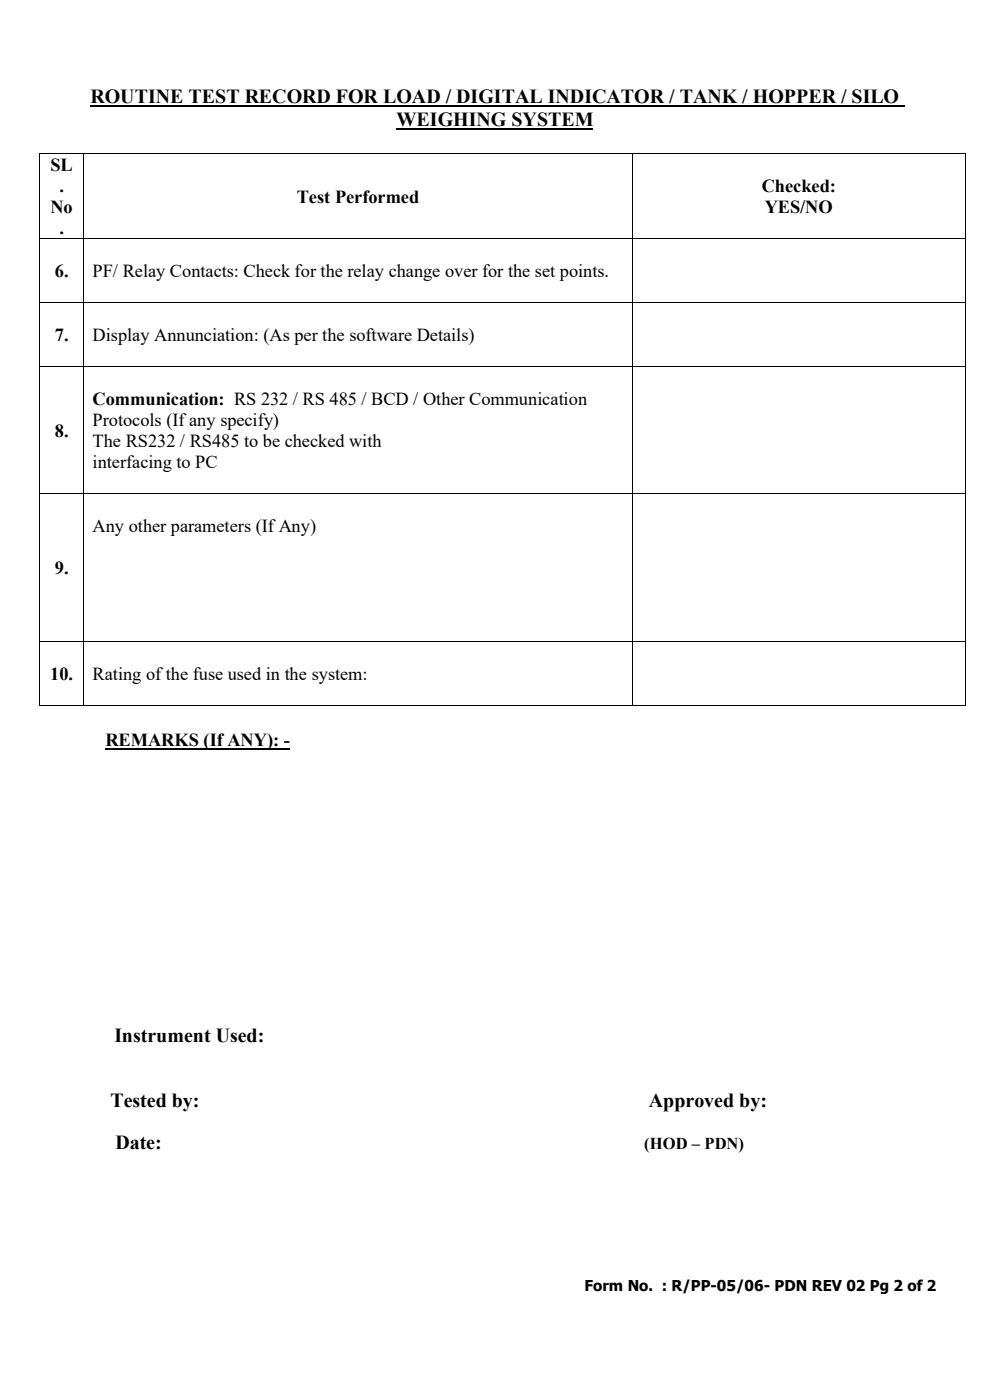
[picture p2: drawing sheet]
<svg xmlns="http://www.w3.org/2000/svg" width="210mm" height="297mm" viewBox="0 0 210 297" stroke-linecap="round" stroke-linejoin="round" font-family="sans-serif">
<defs><g id="words">
<g font-size="4.2">
<text x="19.2" y="21.9">ROUTINE TEST RECORD FOR LOAD / DIGITAL INDICATOR / TANK / HOPPER / SILO</text>
<text x="84.1" y="26.8">WEIGHING SYSTEM</text>
<text x="24.3" y="221.1">Instrument Used:</text>
<text x="23.4" y="234.9">Tested by:</text>
<text x="137.7" y="234.9">Approved by:</text>
<text x="24.5" y="243.8">Date:</text>
</g>
<g font-size="3.9">
<text x="10.7" y="36.3">SL</text>
<text x="12.6" y="40.8">.</text>
<text x="161.6" y="40.8">Checked:</text>
<text x="10.7" y="45.3">No</text>
<text x="63" y="43">Test Performed</text>
<text x="162.2" y="45.3">YES/NO</text>
<text x="12.6" y="49.7">.</text>
<text x="11.6" y="58.8">6.</text>
<text x="19.6" y="58.8">PF/ Relay Contacts: Check for the relay change over for the set points.</text>
<text x="11.6" y="72.4">7.</text>
<text x="19.6" y="72.4">Display Annunciation: (As per the software Details)</text>
<text x="19.6" y="85.9">Communication: RS 232 / RS 485 / BCD / Other Communication</text>
<text x="11.6" y="92.6">8.</text>
<text x="19.6" y="90.4">Protocols (If any specify)</text>
<text x="19.6" y="94.9">The RS232 / RS485 to be checked with</text>
<text x="19.6" y="99.3">interfacing to PC</text>
<text x="19.6" y="112.9">Any other parameters (If Any)</text>
<text x="11.6" y="121.8">9.</text>
<text x="10.7" y="144.3">10.</text>
<text x="19.6" y="144.3">Rating of the fuse used in the system:</text>
<text x="22.4" y="158.3">REMARKS (If ANY): -</text>
</g>
<text font-size="3.5" x="136.7" y="243.8">(HOD – PDN)</text>
<text font-size="3.2" x="124" y="274">Form No. : R/PP-05/06- PDN REV 02 Pg 2 of 2</text>
</g></defs>
<path d="M19.2 22.6h172.7M84.1 27.4h41.8" fill="none" stroke="#000" stroke-width=".42"/>
<g fill="#000">
<path d="M8.4 32.6h.2v.1h-.2z" fill-rule="evenodd"/>
<path d="M8.4 32.6h.2v.1h-.2z" fill-rule="evenodd"/>
<path d="M17.7 32.6h.1v.1h-.1z" fill-rule="evenodd"/>
<path d="M134.1 32.6h.2v.1h-.2z" fill-rule="evenodd"/>
<path d="M204.6 32.6h.2v.1h-.2z" fill-rule="evenodd"/>
<path d="M204.6 32.6h.2v.1h-.2z" fill-rule="evenodd"/>
<path d="M8.4 50.6h.2v.2h-.2z" fill-rule="evenodd"/>
<path d="M17.7 50.6h.1v.2h-.1z" fill-rule="evenodd"/>
<path d="M134.1 50.6h.2v.2h-.2z" fill-rule="evenodd"/>
<path d="M204.6 50.6h.2v.2h-.2z" fill-rule="evenodd"/>
<path d="M8.4 64.1h.2v.2h-.2z" fill-rule="evenodd"/>
<path d="M8.4 77.7h.2v.2h-.2z" fill-rule="evenodd"/>
<path d="M17.7 64.1h.1v.2h-.1z" fill-rule="evenodd"/>
<path d="M17.7 77.7h.1v.2h-.1z" fill-rule="evenodd"/>
<path d="M134.1 64.1h.2v.2h-.2z" fill-rule="evenodd"/>
<path d="M134.1 77.7h.2v.2h-.2z" fill-rule="evenodd"/>
<path d="M204.6 64.1h.2v.2h-.2z" fill-rule="evenodd"/>
<path d="M204.6 77.7h.2v.2h-.2z" fill-rule="evenodd"/>
<path d="M8.4 104.7h.2v.1h-.2z" fill-rule="evenodd"/>
<path d="M17.7 104.7h.1v.1h-.1z" fill-rule="evenodd"/>
<path d="M134.1 104.7h.2v.1h-.2z" fill-rule="evenodd"/>
<path d="M204.6 104.7h.2v.1h-.2z" fill-rule="evenodd"/>
<path d="M8.4 136.1h.2v.1h-.2z" fill-rule="evenodd"/>
<path d="M17.7 136.1h.1v.1h-.1z" fill-rule="evenodd"/>
<path d="M134.1 136.1h.2v.1h-.2z" fill-rule="evenodd"/>
<path d="M204.6 136.1h.2v.1h-.2z" fill-rule="evenodd"/>
<path d="M8.4 149.7h.2v.1h-.2z" fill-rule="evenodd"/>
<path d="M8.4 149.7h.2v.1h-.2z" fill-rule="evenodd"/>
<path d="M17.7 149.7h.1v.1h-.1z" fill-rule="evenodd"/>
<path d="M134.1 149.7h.2v.1h-.2z" fill-rule="evenodd"/>
<path d="M204.6 149.7h.2v.1h-.2z" fill-rule="evenodd"/>
<path d="M204.6 149.7h.2v.1h-.2z" fill-rule="evenodd"/>
</g>
<g fill="none" stroke="#000" stroke-width=".21">
<path d="M8.5 32.7v17.9M8.6 32.6h9.1M17.7 32.7v17.9M17.8 32.6h116.3M134.2 32.7v17.9M134.3 32.6h70.3M204.7 32.7v17.9M8.5 50.8v13.3M8.6 50.7h9.1M17.7 50.8v13.3M17.8 50.7h116.3M134.2 50.8v13.3"/>
<path d="M134.3 50.7h70.3M204.7 50.8v13.3M8.5 64.3v13.4M8.5 77.9v26.8M8.6 64.2h9.1M8.6 77.8h9.1M17.7 64.3v13.4M17.7 77.9v26.8M17.8 64.2h116.3M17.8 77.8h116.3M134.2 64.3v13.4M134.2 77.9v26.8"/>
<path d="M134.3 64.2h70.3M134.3 77.8h70.3M204.7 64.3v13.4M204.7 77.9v26.8M8.5 104.8v31.3M8.6 104.8h9.1M17.7 104.8v31.3M17.8 104.8h116.3M134.2 104.8v31.3M134.3 104.8h70.3M204.7 104.8v31.3M8.5 136.2v13.5"/>
<path d="M8.6 136.2h9.1M17.7 136.2v13.5M17.8 136.2h116.3M134.2 136.2v13.5M134.3 136.2h70.3M204.7 136.2v13.5M8.6 149.8h9.1M17.8 149.8h116.3M134.3 149.8h70.3"/>
</g>
<path d="M22.4 158.9h39.1" fill="none" stroke="#000" stroke-width=".38"/>
<use href="#words"/>
</svg>
